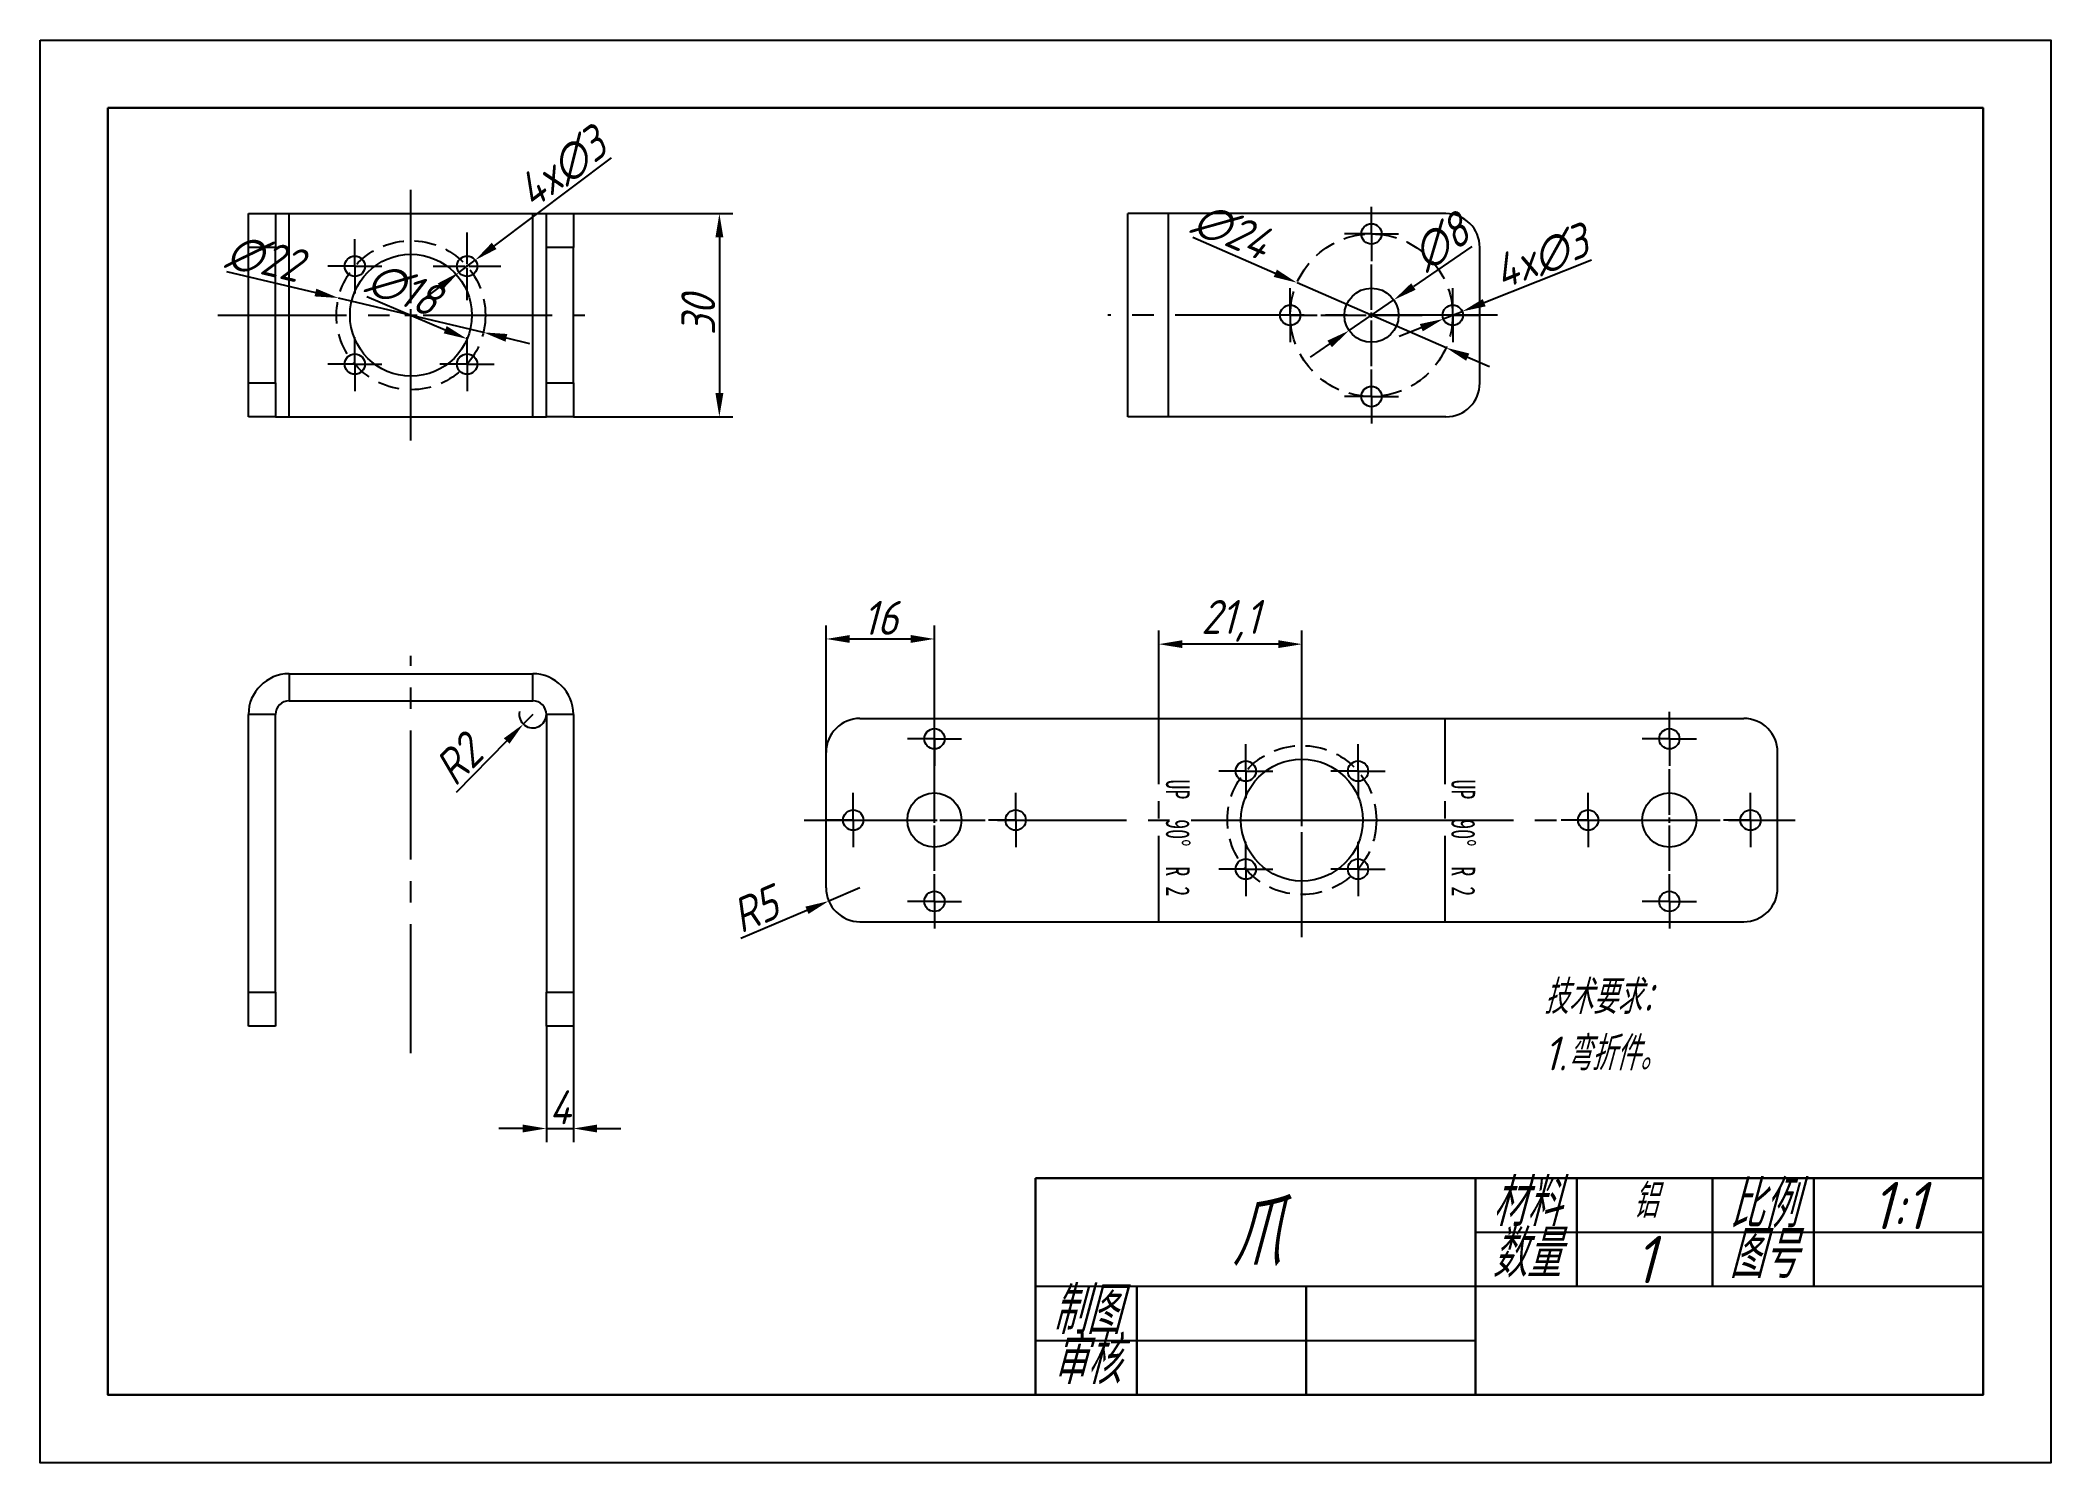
# Model space of a CAD drawing. Header units: millimetres. Extents: x 2895 to 3192, y 1640 to 1850.
import ezdxf

# ---------------------------------------------------------------- set-up
doc = ezdxf.new("R2010")
doc.units = ezdxf.units.MM
for name, pattern in [('CENTER2', [28.575, 19.05, -3.175, 3.175, -3.175]), ('CENTERX2', [20.32, 12.7, -2.54, 2.54, -2.54]), ('HIDDEN2', [4.7625, 3.175, -1.5875])]:
    doc.linetypes.add(name, pattern=pattern)
for name, color, linetype in [('10', 7, 'Continuous'), ('中心线', 1, 'CENTER2'), ('细实线', 3, 'Continuous'), ('虚线', 2, 'HIDDEN2')]:
    doc.layers.add(name, color=color, linetype=linetype)
doc.layers.add('粗实线', color=7, linetype='Continuous', lineweight=30)
doc.styles.add('SLDTEXTSTYLE6', font='TXT', dxfattribs={"width": 0.616667})
doc.styles.get("Standard").update_dxf_attribs({"font": 'gbeitc.shx', "bigfont": 'gbcbig.shx'})
doc.dimstyles.new('ISO-25', dxfattribs={"dimtxt": 5, "dimasz": 3.5, "dimexe": 2, "dimexo": 0, "dimtad": 1, "dimdec": 1, "dimtxsty": 'Standard', "dimcen": 2.5, "dimadec": 0, "dimazin": 0, "dimtfac": 1, "dimtdec": 1, "dimtmove": 0, "dimatfit": 3, "dimfxl": 1, "dimarcsym": 0})

msp = doc.modelspace()

# ---------------------------------------------------------------- texts
at = {"color": 7, "linetype": 'Continuous', "lineweight": 0, "char_height": 3.5, "attachment_point": 2, "rotation": 270, "style": 'SLDTEXTSTYLE6'}
for insert in [(3065.1, 1732.25), (3107.27, 1732.25)]:
    msp.add_mtext('UP  90°  R 2', dxfattribs=dict(at, insert=insert))
at = {"layer": '细实线'}
for s, width, heights, insert, char_height, attachment_point in [('技术要求：\\P1.弯折件。', 49.5338, [0], (3117.39, 1711.26), 5, 1), ('\\pxqc;材料', 15, [0], (3107.29, 1681.92), 7, 1), ('铝', 20, [0], (3132.35, 1678.65), 5, 5), ('\\pxqc;比例', 15, [0], (3142.29, 1681.66), 7, 1), ('\\pxqc;1:1', 15, [0], (3162.26, 1681.46), 7, 1), ('爪', 65, [0], (3074.79, 1674), 10, 5), ('\\pxqc;数量', 15, [0], (3107.29, 1674.38), 7, 1), ('1', 20, [0], (3132.29, 1670), 7, 5), ('\\pxqc;图号', 15, [0], (3142.29, 1674.27), 7, 1), ('\\pxqc;制图', 15, [8], (3042.29, 1666), 7, 1), ('\\pxqc;审核', 15, [8.61], (3042.29, 1658.61), 7, 1)]:
    msp.add_mtext_dynamic_manual_height_columns(s, width=width, gutter_width=17.5, heights=heights, dxfattribs=dict(at, insert=insert, char_height=char_height, attachment_point=attachment_point))

# ---------------------------------------------------------------- blocks, each defined once
blk = doc.blocks.new('SW_CENTERMARKSYMBOL_1')
at = {"layer": '10', "color": 0}
for p, q in [((0, 2.5), (0, 4)), ((-2.5, 0), (-4, 0)), ((0, 0), (-2.5, 0)), ((0, 0), (0, 2.5)), ((0, 0), (0, -2.5)), ((0, 0), (2.5, 0)), ((2.5, 0), (4, 0)), ((0, -2.5), (0, -4))]:
    blk.add_line(p, q, dxfattribs=at)
blk = doc.blocks.new('SW_CENTERMARKSYMBOL_2')
at = {"layer": '10', "color": 0}
for p, q in [((0, 2.5), (0, 4)), ((-2.5, 0), (-4, 0)), ((0, 0), (-2.5, 0)), ((0, 0), (0, 2.5)), ((0, 0), (0, -2.5)), ((0, 0), (2.5, 0)), ((2.5, 0), (4, 0)), ((0, -2.5), (0, -4))]:
    blk.add_line(p, q, dxfattribs=at)
blk = doc.blocks.new('SW_CENTERMARKSYMBOL_3')
at = {"layer": '10', "color": 0}
for p, q in [((0, 2.5), (0, 4)), ((-2.5, 0), (-4, 0)), ((0, 0), (-2.5, 0)), ((0, 0), (0, 2.5)), ((0, 0), (0, -2.5)), ((0, 0), (2.5, 0)), ((2.5, 0), (4, 0)), ((0, -2.5), (0, -4))]:
    blk.add_line(p, q, dxfattribs=at)
blk = doc.blocks.new('SW_CENTERMARKSYMBOL_6')
at = {"layer": '10', "color": 0}
for p, q in [((0, 2.5), (0, 4)), ((-2.5, 0), (-4, 0)), ((0, 0), (-2.5, 0)), ((0, 0), (0, 2.5)), ((0, 0), (0, -2.5)), ((0, 0), (2.5, 0)), ((2.5, 0), (4, 0)), ((0, -2.5), (0, -4))]:
    blk.add_line(p, q, dxfattribs=at)
blk = doc.blocks.new('SW_CENTERMARKSYMBOL_7')
at = {"layer": '10', "color": 0}
for p, q in [((0, 2.5), (0, 4)), ((-2.5, 0), (-4, 0)), ((0, 0), (-2.5, 0)), ((0, 0), (0, 2.5)), ((0, 0), (0, -2.5)), ((0, 0), (2.5, 0)), ((2.5, 0), (4, 0)), ((0, -2.5), (0, -4))]:
    blk.add_line(p, q, dxfattribs=at)
blk = doc.blocks.new('SW_CENTERMARKSYMBOL_8')
at = {"layer": '10', "color": 0}
for p, q in [((0, 2.5), (0, 4)), ((-2.5, 0), (-4, 0)), ((0, 0), (-2.5, 0)), ((0, 0), (0, 2.5)), ((0, 0), (0, -2.5)), ((0, 0), (2.5, 0)), ((2.5, 0), (4, 0)), ((0, -2.5), (0, -4))]:
    blk.add_line(p, q, dxfattribs=at)
blk = doc.blocks.new('SW_CENTERMARKSYMBOL_9')
at = {"layer": '10', "color": 0}
for p, q in [((0, 2.5), (0, 4)), ((-2.5, 0), (-4, 0)), ((0, 0), (-2.5, 0)), ((0, 0), (0, 2.5)), ((0, 0), (0, -2.5)), ((0, 0), (2.5, 0)), ((2.5, 0), (4, 0)), ((0, -2.5), (0, -4))]:
    blk.add_line(p, q, dxfattribs=at)
blk = doc.blocks.new('SW_CENTERMARKSYMBOL_11')
at = {"layer": '10', "color": 0}
for p, q in [((0, 2.5), (0, 4)), ((-2.5, 0), (-4, 0)), ((0, 0), (-2.5, 0)), ((0, 0), (0, 2.5)), ((0, 0), (0, -2.5)), ((0, 0), (2.5, 0)), ((2.5, 0), (4, 0)), ((0, -2.5), (0, -4))]:
    blk.add_line(p, q, dxfattribs=at)
blk = doc.blocks.new('SW_CENTERMARKSYMBOL_12')
at = {"layer": '10', "color": 0}
for p, q in [((0, 2.5), (0, 4)), ((-2.5, 0), (-4, 0)), ((0, 0), (-2.5, 0)), ((0, 0), (0, 2.5)), ((0, 0), (0, -2.5)), ((0, 0), (2.5, 0)), ((2.5, 0), (4, 0)), ((0, -2.5), (0, -4))]:
    blk.add_line(p, q, dxfattribs=at)
blk = doc.blocks.new('SW_CENTERMARKSYMBOL_13')
at = {"layer": '10', "color": 0}
for p, q in [((0, 2.5), (0, 4)), ((-2.5, 0), (-4, 0)), ((0, 0), (-2.5, 0)), ((0, 0), (0, 2.5)), ((0, 0), (0, -2.5)), ((0, 0), (2.5, 0)), ((2.5, 0), (4, 0)), ((0, -2.5), (0, -4))]:
    blk.add_line(p, q, dxfattribs=at)
blk = doc.blocks.new('SW_CENTERMARKSYMBOL_14')
at = {"layer": '10', "color": 0}
for p, q in [((0, 2.5), (0, 4)), ((-2.5, 0), (-4, 0)), ((0, 0), (-2.5, 0)), ((0, 0), (0, 2.5)), ((0, 0), (0, -2.5)), ((0, 0), (2.5, 0)), ((2.5, 0), (4, 0)), ((0, -2.5), (0, -4))]:
    blk.add_line(p, q, dxfattribs=at)
blk = doc.blocks.new('SW_CENTERMARKSYMBOL_16')
at = {"layer": '10', "color": 0}
for p, q in [((0, 2.5), (0, 4)), ((-2.5, 0), (-4, 0)), ((0, 0), (-2.5, 0)), ((0, 0), (0, 2.5)), ((0, 0), (0, -2.5)), ((0, 0), (2.5, 0)), ((2.5, 0), (4, 0)), ((0, -2.5), (0, -4))]:
    blk.add_line(p, q, dxfattribs=at)
blk = doc.blocks.new('SW_CENTERMARKSYMBOL_17')
at = {"layer": '10', "color": 0}
for p, q in [((0, 2.5), (0, 4)), ((-2.5, 0), (-4, 0)), ((0, 0), (-2.5, 0)), ((0, 0), (0, 2.5)), ((0, 0), (0, -2.5)), ((0, 0), (2.5, 0)), ((2.5, 0), (4, 0)), ((0, -2.5), (0, -4))]:
    blk.add_line(p, q, dxfattribs=at)
blk = doc.blocks.new('SW_CENTERMARKSYMBOL_18')
at = {"layer": '10', "color": 0}
for p, q in [((0, 2.5), (0, 4)), ((-2.5, 0), (-4, 0)), ((0, 0), (-2.5, 0)), ((0, 0), (0, 2.5)), ((0, 0), (0, -2.5)), ((0, 0), (2.5, 0)), ((2.5, 0), (4, 0)), ((0, -2.5), (0, -4))]:
    blk.add_line(p, q, dxfattribs=at)
blk = doc.blocks.new('SW_CENTERMARKSYMBOL_19')
at = {"layer": '10', "color": 0}
for p, q in [((0, 2.5), (0, 4)), ((-2.5, 0), (-4, 0)), ((0, 0), (-2.5, 0)), ((0, 0), (0, 2.5)), ((0, 0), (0, -2.5)), ((0, 0), (2.5, 0)), ((2.5, 0), (4, 0)), ((0, -2.5), (0, -4))]:
    blk.add_line(p, q, dxfattribs=at)
blk = doc.blocks.new('SW_CENTERMARKSYMBOL_21')
at = {"layer": '10', "color": 0}
for p, q in [((0, 2.5), (0, 4)), ((-2.5, 0), (-4, 0)), ((0, 0), (-2.5, 0)), ((0, 0), (0, 2.5)), ((0, 0), (0, -2.5)), ((0, 0), (2.5, 0)), ((2.5, 0), (4, 0)), ((0, -2.5), (0, -4))]:
    blk.add_line(p, q, dxfattribs=at)
blk = doc.blocks.new('SW_CENTERMARKSYMBOL_22')
at = {"layer": '10', "color": 0}
for p, q in [((0, 2.5), (0, 4)), ((-2.5, 0), (-4, 0)), ((0, 0), (-2.5, 0)), ((0, 0), (0, 2.5)), ((0, 0), (0, -2.5)), ((0, 0), (2.5, 0)), ((2.5, 0), (4, 0)), ((0, -2.5), (0, -4))]:
    blk.add_line(p, q, dxfattribs=at)
blk = doc.blocks.new('SW_CENTERMARKSYMBOL_23')
at = {"layer": '10', "color": 0}
for p, q in [((0, 2.5), (0, 4)), ((-2.5, 0), (-4, 0)), ((0, 0), (-2.5, 0)), ((0, 0), (0, 2.5)), ((0, 0), (0, -2.5)), ((0, 0), (2.5, 0)), ((2.5, 0), (4, 0)), ((0, -2.5), (0, -4))]:
    blk.add_line(p, q, dxfattribs=at)
blk = doc.blocks.new('SW_CENTERMARKSYMBOL_24')
at = {"layer": '10', "color": 0}
for p, q in [((0, 2.5), (0, 4)), ((-2.5, 0), (-4, 0)), ((0, 0), (-2.5, 0)), ((0, 0), (0, 2.5)), ((0, 0), (0, -2.5)), ((0, 0), (2.5, 0)), ((2.5, 0), (4, 0)), ((0, -2.5), (0, -4))]:
    blk.add_line(p, q, dxfattribs=at)
blk = doc.blocks.new('*U32')
at = {"layer": '中心线', "color": 0, "linetype": 'CENTER2', "transparency": 16777216}
for p, q in [((0, 1.8), (0, 12.5)), ((-28.55, 0), (-1.8, 0)), ((1.8, 0), (25.7, 0)), ((0, -12.5), (0, -1.8))]:
    blk.add_line(p, q, dxfattribs=at)
at = {"layer": '中心线', "color": 0, "linetype": 'Continuous', "transparency": 16777216}
for p, q in [((-0.9, 0), (0.9, 0)), ((0, -0.9), (0, 0.9))]:
    blk.add_line(p, q, dxfattribs=at)
blk = doc.blocks.new('*U33')
at = {"layer": '中心线', "color": 0, "linetype": 'CENTER2', "transparency": 16777216}
for p, q in [((0, 0.3), (0, 5)), ((-5, 0), (-0.3, 0)), ((0.3, 0), (5, 0)), ((0, -5), (0, -0.3))]:
    blk.add_line(p, q, dxfattribs=at)
at = {"layer": '中心线', "color": 0, "linetype": 'Continuous', "transparency": 16777216}
for p, q in [((-0.15, 0), (0.15, 0)), ((0, -0.15), (0, 0.15))]:
    blk.add_line(p, q, dxfattribs=at)
blk = doc.blocks.new('*U34')
at = {"layer": '中心线', "color": 0, "linetype": 'CENTER2', "transparency": 16777216}
for p, q in [((0, 0.8), (0, 7.5)), ((-7.5, 0), (-0.8, 0)), ((0.8, 0), (7.5, 0)), ((0, -7.5), (0, -0.8))]:
    blk.add_line(p, q, dxfattribs=at)
at = {"layer": '中心线', "color": 0, "linetype": 'Continuous', "transparency": 16777216}
for p, q in [((-0.4, 0), (0.4, 0)), ((0, -0.4), (0, 0.4))]:
    blk.add_line(p, q, dxfattribs=at)
blk = doc.blocks.new('*U35')
at = {"layer": '中心线', "color": 0, "linetype": 'CENTER2', "transparency": 16777216}
for p, q in [((0, 0.8), (0, 7.5)), ((-7.5, 0), (-0.8, 0)), ((0.8, 0), (7.5, 0)), ((0, -7.5), (0, -0.8))]:
    blk.add_line(p, q, dxfattribs=at)
at = {"layer": '中心线', "color": 0, "linetype": 'Continuous', "transparency": 16777216}
for p, q in [((-0.4, 0), (0.4, 0)), ((0, -0.4), (0, 0.4))]:
    blk.add_line(p, q, dxfattribs=at)
blk = doc.blocks.new('*U36')
at = {"layer": '中心线', "color": 0, "linetype": 'CENTER2', "transparency": 16777216}
for p, q in [((0, 1.8), (0, 17.11)), ((-12.5, 0), (-1.8, 0)), ((1.8, 0), (12.5, 0)), ((0, -17.29), (0, -1.8))]:
    blk.add_line(p, q, dxfattribs=at)
at = {"layer": '中心线', "color": 0, "linetype": 'Continuous', "transparency": 16777216}
for p, q in [((-0.9, 0), (0.9, 0)), ((0, -0.9), (0, 0.9))]:
    blk.add_line(p, q, dxfattribs=at)
blk = doc.blocks.new('*U37')
at = {"layer": '中心线', "color": 0, "linetype": 'CENTER2', "transparency": 16777216}
for p, q in [((0, 0.8), (0, 7.5)), ((-7.5, 0), (-0.8, 0)), ((0.8, 0), (7.5, 0)), ((0, -7.5), (0, -0.8))]:
    blk.add_line(p, q, dxfattribs=at)
at = {"layer": '中心线', "color": 0, "linetype": 'Continuous', "transparency": 16777216}
for p, q in [((-0.4, 0), (0.4, 0)), ((0, -0.4), (0, 0.4))]:
    blk.add_line(p, q, dxfattribs=at)
blk = doc.blocks.new('*U38')
at = {"layer": '中心线', "color": 0, "linetype": 'CENTER2', "transparency": 16777216}
blk.add_line((0, -18.5), (0, 18.5), dxfattribs=at)
blk = doc.blocks.new('*U39')
at = {"layer": '中心线', "color": 0, "linetype": 'CENTER2', "transparency": 16777216}
blk.add_line((28.13, 0), (-29.45, 0), dxfattribs=at)
blk = doc.blocks.new('*U40')
at = {"layer": '中心线', "color": 0, "linetype": 'CENTER2', "transparency": 16777216}
blk.add_line((0, -29.5), (0, 29.15), dxfattribs=at)
blk = doc.blocks.new('*U41')
at = {"layer": '中心线', "color": 0, "linetype": 'CENTER2', "transparency": 16777216}
blk.add_line((-73.53, 0), (72.87, 0), dxfattribs=at)
blk = doc.blocks.new('*D42')
at = {"layer": 'Defpoints', "color": 0, "transparency": 16777216}
for p in [(2957.14, 1815.73), (2959.54, 1817.53)]:
    blk.add_point(p, dxfattribs=at)
at = {"layer": '细实线', "color": 0, "lineweight": -2, "transparency": 16777216}
for p, q in [((2979.64, 1832.66), (2962.34, 1819.64)), ((2957.14, 1815.73), (2959.54, 1817.53)), ((2954.35, 1813.62), (2951.55, 1811.52))]:
    blk.add_line(p, q, dxfattribs=at)
at = {"layer": '细实线', "color": 0, "transparency": 16777216}
for points in [[(2961.99, 1820.1), (2962.69, 1819.17), (2959.54, 1817.53)], [(2954, 1814.09), (2954.7, 1813.16), (2957.14, 1815.73)]]:
    blk.add_solid(points, dxfattribs=at)
at = {"layer": '细实线', "color": 0, "transparency": 16777216, "insert": (2972.35, 1831.09), "char_height": 5, "attachment_point": 5, "rotation": 36.97}
blk.add_mtext('4x∅3', dxfattribs=at)
blk = doc.blocks.new('*D43')
at = {"layer": 'Defpoints', "color": 0, "transparency": 16777216}
for p in [(2941.76, 1812.91), (2958.34, 1805.9)]:
    blk.add_point(p, dxfattribs=at)
at = {"layer": '细实线', "color": 0, "lineweight": -2, "transparency": 16777216}
blk.add_line((2943.54, 1812.15), (2955.11, 1807.26), dxfattribs=at)
at = {"layer": '细实线', "color": 0, "transparency": 16777216}
blk.add_solid([(2955.34, 1807.8), (2954.89, 1806.72), (2958.34, 1805.9)], dxfattribs=at)
at = {"layer": '细实线', "color": 0, "transparency": 16777216, "insert": (2948.94, 1813.27), "char_height": 5, "attachment_point": 5, "rotation": 337.0726}
blk.add_mtext('∅18', dxfattribs=at)
blk = doc.blocks.new('*D44')
at = {"layer": 'Defpoints', "color": 0, "transparency": 16777216}
for p in [(3095.24, 1811.66), (3088.64, 1807.14)]:
    blk.add_point(p, dxfattribs=at)
at = {"layer": '细实线', "color": 0, "lineweight": -2, "transparency": 16777216}
for p, q in [((3106.78, 1819.56), (3098.13, 1813.64)), ((3088.64, 1807.14), (3095.24, 1811.66)), ((3085.76, 1805.17), (3082.87, 1803.19))]:
    blk.add_line(p, q, dxfattribs=at)
at = {"layer": '细实线', "color": 0, "transparency": 16777216}
for points in [[(3097.8, 1814.12), (3098.46, 1813.16), (3095.24, 1811.66)], [(3085.43, 1805.65), (3086.09, 1804.68), (3088.64, 1807.14)]]:
    blk.add_solid(points, dxfattribs=at)
at = {"layer": '细实线', "color": 0, "transparency": 16777216, "insert": (3102.13, 1820.17), "char_height": 5, "attachment_point": 5, "rotation": 34.4041}
blk.add_mtext('∅8', dxfattribs=at)
blk = doc.blocks.new('*D45')
at = {"layer": 'Defpoints', "color": 0, "transparency": 16777216}
for p in [(3102.55, 1808.85), (3105.34, 1809.96)]:
    blk.add_point(p, dxfattribs=at)
at = {"layer": '细实线', "color": 0, "lineweight": -2, "transparency": 16777216}
for p, q in [((3124.43, 1817.55), (3108.59, 1811.25)), ((3102.55, 1808.85), (3105.34, 1809.96)), ((3099.3, 1807.56), (3096.05, 1806.26))]:
    blk.add_line(p, q, dxfattribs=at)
at = {"layer": '细实线', "color": 0, "transparency": 16777216}
for points in [[(3108.38, 1811.79), (3108.81, 1810.71), (3105.34, 1809.96)], [(3099.08, 1808.1), (3099.51, 1807.01), (3102.55, 1808.85)]]:
    blk.add_solid(points, dxfattribs=at)
at = {"layer": '细实线', "color": 0, "transparency": 16777216, "insert": (3116.98, 1817.95), "char_height": 5, "attachment_point": 5, "rotation": 21.6801}
blk.add_mtext('4x∅3', dxfattribs=at)
blk = doc.blocks.new('*D46')
at = {"layer": 'Defpoints', "color": 0, "transparency": 16777216}
for p in [(2939.35, 1811.94), (2960.75, 1806.87)]:
    blk.add_point(p, dxfattribs=at)
at = {"layer": '细实线', "color": 0, "lineweight": -2, "transparency": 16777216}
for p, q in [((2922.8, 1815.86), (2935.94, 1812.75)), ((2960.75, 1806.87), (2939.35, 1811.94)), ((2964.16, 1806.06), (2967.56, 1805.25))]:
    blk.add_line(p, q, dxfattribs=at)
at = {"layer": '细实线', "color": 0, "transparency": 16777216}
for points in [[(2936.07, 1813.32), (2935.81, 1812.18), (2939.35, 1811.94)], [(2964.29, 1806.63), (2964.02, 1805.49), (2960.75, 1806.87)]]:
    blk.add_solid(points, dxfattribs=at)
at = {"layer": '细实线', "color": 0, "transparency": 16777216, "insert": (2928.39, 1817.75), "char_height": 5, "attachment_point": 5, "rotation": 346.6622}
blk.add_mtext('∅22', dxfattribs=at)
blk = doc.blocks.new('*D47')
at = {"layer": 'Defpoints', "color": 0, "transparency": 16777216}
for p in [(3080.94, 1814.19), (3102.95, 1804.61)]:
    blk.add_point(p, dxfattribs=at)
at = {"layer": '细实线', "color": 0, "lineweight": -2, "transparency": 16777216}
for p, q in [((3065.55, 1820.9), (3077.73, 1815.59)), ((3102.95, 1804.61), (3080.94, 1814.19)), ((3106.16, 1803.22), (3109.36, 1801.82))]:
    blk.add_line(p, q, dxfattribs=at)
at = {"layer": '细实线', "color": 0, "transparency": 16777216}
for points in [[(3077.97, 1816.13), (3077.5, 1815.06), (3080.94, 1814.19)], [(3106.39, 1803.75), (3105.92, 1802.68), (3102.95, 1804.61)]]:
    blk.add_solid(points, dxfattribs=at)
at = {"layer": '细实线', "color": 0, "transparency": 16777216, "insert": (3071.28, 1821.81), "char_height": 5, "attachment_point": 5, "rotation": 336.4716}
blk.add_mtext('∅24', dxfattribs=at)
blk = doc.blocks.new('*D48')
at = {"layer": 'Defpoints', "color": 0, "transparency": 16777216}
for p in [(2974.05, 1824.4), (2974.05, 1794.4), (2995.61, 1794.4)]:
    blk.add_point(p, dxfattribs=at)
at = {"layer": '细实线', "color": 0, "lineweight": -2, "transparency": 16777216}
for p, q in [((2974.05, 1824.4), (2997.61, 1824.4)), ((2995.61, 1820.9), (2995.61, 1797.9)), ((2974.05, 1794.4), (2997.61, 1794.4))]:
    blk.add_line(p, q, dxfattribs=at)
at = {"layer": '细实线', "color": 0, "transparency": 16777216}
for points in [[(2995.03, 1820.9), (2996.2, 1820.9), (2995.61, 1824.4)], [(2995.03, 1797.9), (2996.2, 1797.9), (2995.61, 1794.4)]]:
    blk.add_solid(points, dxfattribs=at)
at = {"layer": '细实线', "color": 0, "transparency": 16777216, "insert": (2992.49, 1809.4), "char_height": 5, "attachment_point": 5, "rotation": 90}
blk.add_mtext('30', dxfattribs=at)
blk = doc.blocks.new('*D49')
at = {"layer": 'Defpoints', "color": 0, "transparency": 16777216}
for p in [(3060.52, 1760.84), (3060.52, 1749.87), (3081.66, 1734.87)]:
    blk.add_point(p, dxfattribs=at)
at = {"layer": '细实线', "color": 0, "lineweight": -2, "transparency": 16777216}
for p, q in [((3060.52, 1749.87), (3060.52, 1762.84)), ((3081.66, 1734.87), (3081.66, 1762.84)), ((3078.16, 1760.84), (3064.02, 1760.84))]:
    blk.add_line(p, q, dxfattribs=at)
at = {"layer": '细实线', "color": 0, "transparency": 16777216}
for points in [[(3064.02, 1761.43), (3064.02, 1760.26), (3060.52, 1760.84)], [(3078.16, 1761.43), (3078.16, 1760.26), (3081.66, 1760.84)]]:
    blk.add_solid(points, dxfattribs=at)
at = {"layer": '细实线', "color": 0, "transparency": 16777216, "insert": (3071.09, 1764.28), "char_height": 5, "attachment_point": 5}
blk.add_mtext('21,1', dxfattribs=at)
blk = doc.blocks.new('*D50')
at = {"layer": 'Defpoints', "color": 0, "transparency": 16777216}
for p in [(3027.38, 1761.61), (3011.38, 1734.87), (3027.38, 1734.87)]:
    blk.add_point(p, dxfattribs=at)
at = {"layer": '细实线', "color": 0, "lineweight": -2, "transparency": 16777216}
for p, q in [((3011.38, 1734.87), (3011.38, 1763.61)), ((3014.88, 1761.61), (3023.88, 1761.61)), ((3027.38, 1734.87), (3027.38, 1763.61))]:
    blk.add_line(p, q, dxfattribs=at)
at = {"layer": '细实线', "color": 0, "transparency": 16777216}
for points in [[(3014.88, 1762.19), (3014.88, 1761.03), (3011.38, 1761.61)], [(3023.88, 1762.19), (3023.88, 1761.03), (3027.38, 1761.61)]]:
    blk.add_solid(points, dxfattribs=at)
at = {"layer": '细实线', "color": 0, "transparency": 16777216, "insert": (3019.38, 1764.73), "char_height": 5, "attachment_point": 5}
blk.add_mtext('16', dxfattribs=at)
blk = doc.blocks.new('*D51')
at = {"layer": 'Defpoints', "color": 0, "transparency": 16777216}
for p in [(2968.05, 1750.47), (2966.65, 1749.04)]:
    blk.add_point(p, dxfattribs=at)
at = {"layer": '细实线', "color": 0, "lineweight": -2, "transparency": 16777216}
for p, q in [((2968.05, 1750.47), (2966.65, 1749.04)), ((2956.78, 1738.99), (2964.2, 1746.55))]:
    blk.add_line(p, q, dxfattribs=at)
blk.add_arc((2968.05, 1750.47), 2, 168.2254, 0, dxfattribs=at)
at = {"layer": '细实线', "color": 0, "transparency": 16777216}
blk.add_solid([(2963.78, 1746.95), (2964.61, 1746.14), (2966.65, 1749.04)], dxfattribs=at)
at = {"layer": '细实线', "color": 0, "transparency": 16777216, "insert": (2957.03, 1743.71), "char_height": 5, "attachment_point": 5, "rotation": 45.5212}
blk.add_mtext('R2', dxfattribs=at)
blk = doc.blocks.new('*D52')
at = {"layer": 'Defpoints', "color": 0, "transparency": 16777216}
for p in [(3011.77, 1722.92), (3016.38, 1724.87)]:
    blk.add_point(p, dxfattribs=at)
at = {"layer": '细实线', "color": 0, "lineweight": -2, "transparency": 16777216}
for p, q in [((3016.38, 1724.87), (3011.77, 1722.92)), ((2998.8, 1717.43), (3008.55, 1721.56))]:
    blk.add_line(p, q, dxfattribs=at)
at = {"layer": '细实线', "color": 0, "transparency": 16777216}
blk.add_solid([(3008.32, 1722.09), (3008.78, 1721.02), (3011.77, 1722.92)], dxfattribs=at)
at = {"layer": '细实线', "color": 0, "transparency": 16777216, "insert": (3000.85, 1721.69), "char_height": 5, "attachment_point": 5, "rotation": 22.9537}
blk.add_mtext('R5', dxfattribs=at)
blk = doc.blocks.new('*D53')
at = {"layer": 'Defpoints', "color": 0, "transparency": 16777216}
for p in [(2970.05, 1704.47), (2974.05, 1704.47), (2974.05, 1689.34)]:
    blk.add_point(p, dxfattribs=at)
at = {"layer": '细实线', "color": 0, "lineweight": -2, "transparency": 16777216}
for p, q in [((2970.05, 1704.47), (2970.05, 1687.34)), ((2974.05, 1704.47), (2974.05, 1687.34)), ((2966.55, 1689.34), (2963.05, 1689.34)), ((2970.05, 1689.34), (2974.05, 1689.34)), ((2977.55, 1689.34), (2981.05, 1689.34))]:
    blk.add_line(p, q, dxfattribs=at)
at = {"layer": '细实线', "color": 0, "transparency": 16777216}
for points in [[(2966.55, 1689.92), (2966.55, 1688.76), (2970.05, 1689.34)], [(2977.55, 1689.92), (2977.55, 1688.76), (2974.05, 1689.34)]]:
    blk.add_solid(points, dxfattribs=at)
at = {"layer": '细实线', "color": 0, "transparency": 16777216, "insert": (2972.05, 1692.47), "char_height": 5, "attachment_point": 5}
blk.add_mtext('4', dxfattribs=at)

# ---------------------------------------------------------------- dimensions: what is measured, and where the dimension line sits
at = {"layer": '细实线'}
dim = msp.add_diameter_dim_2p(p1=(2957.14, 1815.73), p2=(2959.54, 1817.53), text='4x<>', dimstyle='ISO-25', dxfattribs=at)
dim.commit()
dim.dimension.update_dxf_attribs({"geometry": '*D42', "text_midpoint": (2974.23, 1828.59), "dimtype": 163})
for p1, p2, picture, middle in [((3102.95, 1804.61), (3080.94, 1814.19), '*D47', (3071.28, 1821.81)), ((3088.64, 1807.14), (3095.24, 1811.66), '*D44', (3102.13, 1820.17)), ((2960.75, 1806.87), (2939.35, 1811.94), '*D46', (2928.39, 1817.75))]:
    dim = msp.add_diameter_dim_2p(p1=p1, p2=p2, dimstyle='ISO-25', dxfattribs=at)
    dim.commit()
    dim.dimension.update_dxf_attribs({"geometry": picture, "text_midpoint": middle})
dim = msp.add_linear_dim(base=(2995.61, 1794.4), p1=(2974.05, 1824.4), p2=(2974.05, 1794.4), angle=90, dimstyle='ISO-25', dxfattribs=at)
dim.commit()
dim.dimension.update_dxf_attribs({"geometry": '*D48', "text_midpoint": (2992.49, 1809.4)})
dim = msp.add_diameter_dim_2p(p1=(3102.55, 1808.85), p2=(3105.34, 1809.96), text='4x<>', dimstyle='ISO-25', dxfattribs=at)
dim.commit()
dim.dimension.update_dxf_attribs({"geometry": '*D45', "text_midpoint": (3116.98, 1817.95)})
dim = msp.add_diameter_dim_2p(p1=(2941.76, 1812.91), p2=(2958.34, 1805.9), dimstyle='ISO-25', dxfattribs=at)
dim.commit()
dim.dimension.update_dxf_attribs({"geometry": '*D43', "text_midpoint": (2947.72, 1810.39), "dimtype": 163})
for base, p1, p2, picture, middle in [((3027.38, 1761.61), (3011.38, 1734.87), (3027.38, 1734.87), '*D50', (3019.38, 1764.73)), ((3060.52, 1760.84), (3081.66, 1734.87), (3060.52, 1749.87), '*D49', (3071.09, 1764.28)), ((2974.05, 1689.34), (2970.05, 1704.47), (2974.05, 1704.47), '*D53', (2972.05, 1692.47))]:
    dim = msp.add_linear_dim(base=base, p1=p1, p2=p2, dimstyle='ISO-25', dxfattribs=at)
    dim.commit()
    dim.dimension.update_dxf_attribs({"geometry": picture, "text_midpoint": middle})
for center, mpoint, picture, middle in [((2968.05, 1750.47), (2966.65, 1749.04), '*D51', (2957.03, 1743.71)), ((3016.38, 1724.87), (3011.77, 1722.92), '*D52', (3000.85, 1721.69))]:
    dim = msp.add_radius_dim(center=center, mpoint=mpoint, dimstyle='ISO-25', dxfattribs=at)
    dim.commit()
    dim.dimension.update_dxf_attribs({"geometry": picture, "text_midpoint": middle})

# ---------------------------------------------------------------- linework, layer by layer
at = {"color": 7, "linetype": 'Continuous', "lineweight": 25}
for p, q in [((2926.05, 1824.4), (2930.05, 1824.4)), ((2926.05, 1819.4), (2926.05, 1824.4)), ((2930.05, 1824.4), (2930.05, 1819.4)), ((2930.05, 1824.4), (2932.05, 1824.4)), ((2932.05, 1794.4), (2932.05, 1824.4)), ((2932.05, 1824.4), (2968.05, 1824.4)), ((2968.05, 1794.4), (2968.05, 1824.4)), ((2968.05, 1824.4), (2970.05, 1824.4)), ((2970.05, 1824.4), (2974.05, 1824.4)), ((2970.05, 1819.4), (2970.05, 1824.4)), ((2974.05, 1824.4), (2974.05, 1819.4)), ((3055.94, 1794.4), (3055.94, 1824.4)), ((3061.94, 1824.4), (3055.94, 1824.4)), ((3061.94, 1794.4), (3061.94, 1824.4)), ((3102.94, 1824.4), (3061.94, 1824.4)), ((2930.05, 1819.4), (2926.05, 1819.4)), ((2926.05, 1799.4), (2926.05, 1819.4)), ((2930.05, 1799.4), (2930.05, 1819.4)), ((2974.05, 1819.4), (2970.05, 1819.4)), ((2970.05, 1799.4), (2970.05, 1819.4)), ((2974.05, 1799.4), (2974.05, 1819.4)), ((3107.94, 1799.4), (3107.94, 1819.4)), ((2926.05, 1799.4), (2930.05, 1799.4)), ((2926.05, 1794.4), (2926.05, 1799.4)), ((2930.05, 1799.4), (2930.05, 1794.4)), ((2970.05, 1799.4), (2974.05, 1799.4)), ((2970.05, 1794.4), (2970.05, 1799.4)), ((2974.05, 1799.4), (2974.05, 1794.4)), ((2930.05, 1794.4), (2926.05, 1794.4)), ((2930.05, 1794.4), (2932.05, 1794.4)), ((2932.05, 1794.4), (2968.05, 1794.4)), ((2968.05, 1794.4), (2970.05, 1794.4)), ((2974.05, 1794.4), (2970.05, 1794.4)), ((3061.94, 1794.4), (3055.94, 1794.4)), ((3102.94, 1794.4), (3061.94, 1794.4)), ((2932.05, 1756.47), (2932.05, 1752.47)), ((2932.05, 1756.47), (2968.05, 1756.47)), ((2968.05, 1752.47), (2968.05, 1756.47)), ((2932.05, 1752.47), (2968.05, 1752.47)), ((2930.05, 1750.47), (2926.05, 1750.47)), ((2926.05, 1709.47), (2926.05, 1750.47)), ((2930.05, 1709.47), (2930.05, 1750.47)), ((2974.05, 1750.47), (2970.05, 1750.47)), ((2970.05, 1750.47), (2970.05, 1709.47)), ((2974.05, 1750.47), (2974.05, 1709.47)), ((3016.38, 1749.87), (3146.94, 1749.87)), ((3011.38, 1724.87), (3011.38, 1744.87)), ((3151.94, 1724.87), (3151.94, 1744.87)), ((3016.38, 1719.87), (3146.94, 1719.87)), ((2926.05, 1709.47), (2930.05, 1709.47)), ((2926.05, 1704.47), (2926.05, 1709.47)), ((2930.05, 1709.47), (2930.05, 1704.47)), ((2970.05, 1709.47), (2974.05, 1709.47)), ((2970.05, 1704.47), (2970.05, 1709.47)), ((2974.05, 1709.47), (2974.05, 1704.47)), ((2930.05, 1704.47), (2926.05, 1704.47)), ((2974.05, 1704.47), (2970.05, 1704.47))]:
    msp.add_line(p, q, dxfattribs=at)
at = {"color": 7, "linetype": 'CENTERX2'}
for p, q in [((3060.52, 1719.87), (3060.52, 1749.87)), ((3102.8, 1719.87), (3102.8, 1749.87))]:
    msp.add_line(p, q, dxfattribs=at)
at = {"color": 7, "linetype": 'Continuous', "lineweight": 25}
for centre, radius in [((3091.94, 1821.4), 1.5), ((2941.76, 1816.63), 1.5), ((2950.05, 1809.4), 9), ((2958.34, 1816.63), 1.5), ((3091.94, 1809.4), 4), ((3079.94, 1809.4), 1.5), ((3103.94, 1809.4), 1.5), ((2941.76, 1802.18), 1.5), ((2958.34, 1802.18), 1.5), ((3091.94, 1797.4), 1.5), ((3027.38, 1746.87), 1.5), ((3135.94, 1746.87), 1.5), ((3073.37, 1742.1), 1.5), ((3081.66, 1734.87), 9), ((3089.95, 1742.1), 1.5), ((3027.38, 1734.87), 4), ((3135.94, 1734.87), 4), ((3015.38, 1734.87), 1.5), ((3039.38, 1734.87), 1.5), ((3123.94, 1734.87), 1.5), ((3147.94, 1734.87), 1.5), ((3073.37, 1727.64), 1.5), ((3089.95, 1727.64), 1.5), ((3027.38, 1722.87), 1.5), ((3135.94, 1722.87), 1.5)]:
    msp.add_circle(centre, radius, dxfattribs=at)
for centre, radius, start, end in [((3102.94, 1819.4), 5, 0, 90), ((3102.94, 1799.4), 5, 270, 0), ((2932.05, 1750.47), 6, 90, 180), ((2968.05, 1750.47), 6, 0, 90), ((2932.05, 1750.47), 2, 90, 180), ((2968.05, 1750.47), 2, 0, 90), ((3016.38, 1744.87), 5, 90, 180), ((3146.94, 1744.87), 5, 0, 90), ((3016.38, 1724.87), 5, 180, 270), ((3146.94, 1724.87), 5, 270, 0)]:
    msp.add_arc(centre, radius, start, end, dxfattribs=at)
at = {"layer": '粗实线'}
for p, q in [((3182.29, 1682), (3042.29, 1682)), ((3042.29, 1682), (3042.29, 1650)), ((3107.29, 1682), (3107.29, 1650)), ((3122.29, 1682), (3122.29, 1666)), ((3142.29, 1682), (3142.29, 1666)), ((3157.29, 1682), (3157.29, 1666)), ((3057.29, 1666), (3057.29, 1650)), ((3082.29, 1666), (3082.29, 1650)), ((3042.29, 1650), (3182.29, 1650))]:
    msp.add_line(p, q, dxfattribs=at)
msp.add_lwpolyline([(2905.29, 1840), (3182.29, 1840), (3182.29, 1650), (2905.29, 1650)], close=True, dxfattribs=at)
at = {"layer": '细实线'}
for p, q in [((3182.29, 1674), (3107.29, 1674)), ((3192.29, 1672), (3192.29, 1640)), ((3182.29, 1666), (3042.29, 1666)), ((3107.29, 1658), (3042.29, 1658))]:
    msp.add_line(p, q, dxfattribs=at)
msp.add_lwpolyline([(2895.29, 1850), (3192.29, 1850), (3192.29, 1640), (2895.29, 1640)], close=True, dxfattribs=at)
at = {"layer": '虚线'}
for centre, radius in [((3091.94, 1809.4), 12), ((2950.05, 1809.4), 11), ((3081.66, 1734.87), 11)]:
    msp.add_circle(centre, radius, dxfattribs=at)

# ---------------------------------------------------------------- block references
at = {"layer": '中心线', "linetype": 'CENTER2'}
for name, p in [('*U38', (2950.05, 1809.4)), ('*U32', (2950.05, 1809.4)), ('*U33', (2958.34, 1816.63)), ('*U34', (3091.94, 1809.4)), ('*U39', (3082.44, 1809.4)), ('*U40', (2950.05, 1729.97)), ('*U36', (3081.66, 1734.87)), ('*U35', (3027.38, 1734.87)), ('*U37', (3135.94, 1734.87)), ('*U41', (3081.66, 1734.87))]:
    msp.add_blockref(name, p, dxfattribs=at)
at = {"layer": '中心线'}
for name, p in [('SW_CENTERMARKSYMBOL_6', (3091.94, 1821.4)), ('SW_CENTERMARKSYMBOL_3', (2941.76, 1816.63)), ('SW_CENTERMARKSYMBOL_7', (3079.94, 1809.4)), ('SW_CENTERMARKSYMBOL_9', (3103.94, 1809.4)), ('SW_CENTERMARKSYMBOL_2', (2941.76, 1802.18)), ('SW_CENTERMARKSYMBOL_1', (2958.34, 1802.18)), ('SW_CENTERMARKSYMBOL_8', (3091.94, 1797.4))]:
    msp.add_blockref(name, p, dxfattribs=at)
at = {"layer": '中心线', "rotation": 270}
for name, p in [('SW_CENTERMARKSYMBOL_16', (3027.38, 1746.87)), ('SW_CENTERMARKSYMBOL_21', (3135.94, 1746.87)), ('SW_CENTERMARKSYMBOL_13', (3073.37, 1742.1)), ('SW_CENTERMARKSYMBOL_14', (3089.95, 1742.1)), ('SW_CENTERMARKSYMBOL_19', (3015.38, 1734.87)), ('SW_CENTERMARKSYMBOL_17', (3039.38, 1734.87)), ('SW_CENTERMARKSYMBOL_22', (3123.94, 1734.87)), ('SW_CENTERMARKSYMBOL_24', (3147.94, 1734.87)), ('SW_CENTERMARKSYMBOL_12', (3073.37, 1727.64)), ('SW_CENTERMARKSYMBOL_11', (3089.95, 1727.64)), ('SW_CENTERMARKSYMBOL_18', (3027.38, 1722.87)), ('SW_CENTERMARKSYMBOL_23', (3135.94, 1722.87))]:
    msp.add_blockref(name, p, dxfattribs=at)

msp.set_redraw_order([(e.dxf.handle, doc.entitydb.next_handle()) for e in msp.query("TEXT MTEXT ATTDEF DIMENSION ARC_DIMENSION")])  # texts and dimensions are drawn at this point

doc.saveas('drawing.dxf')
